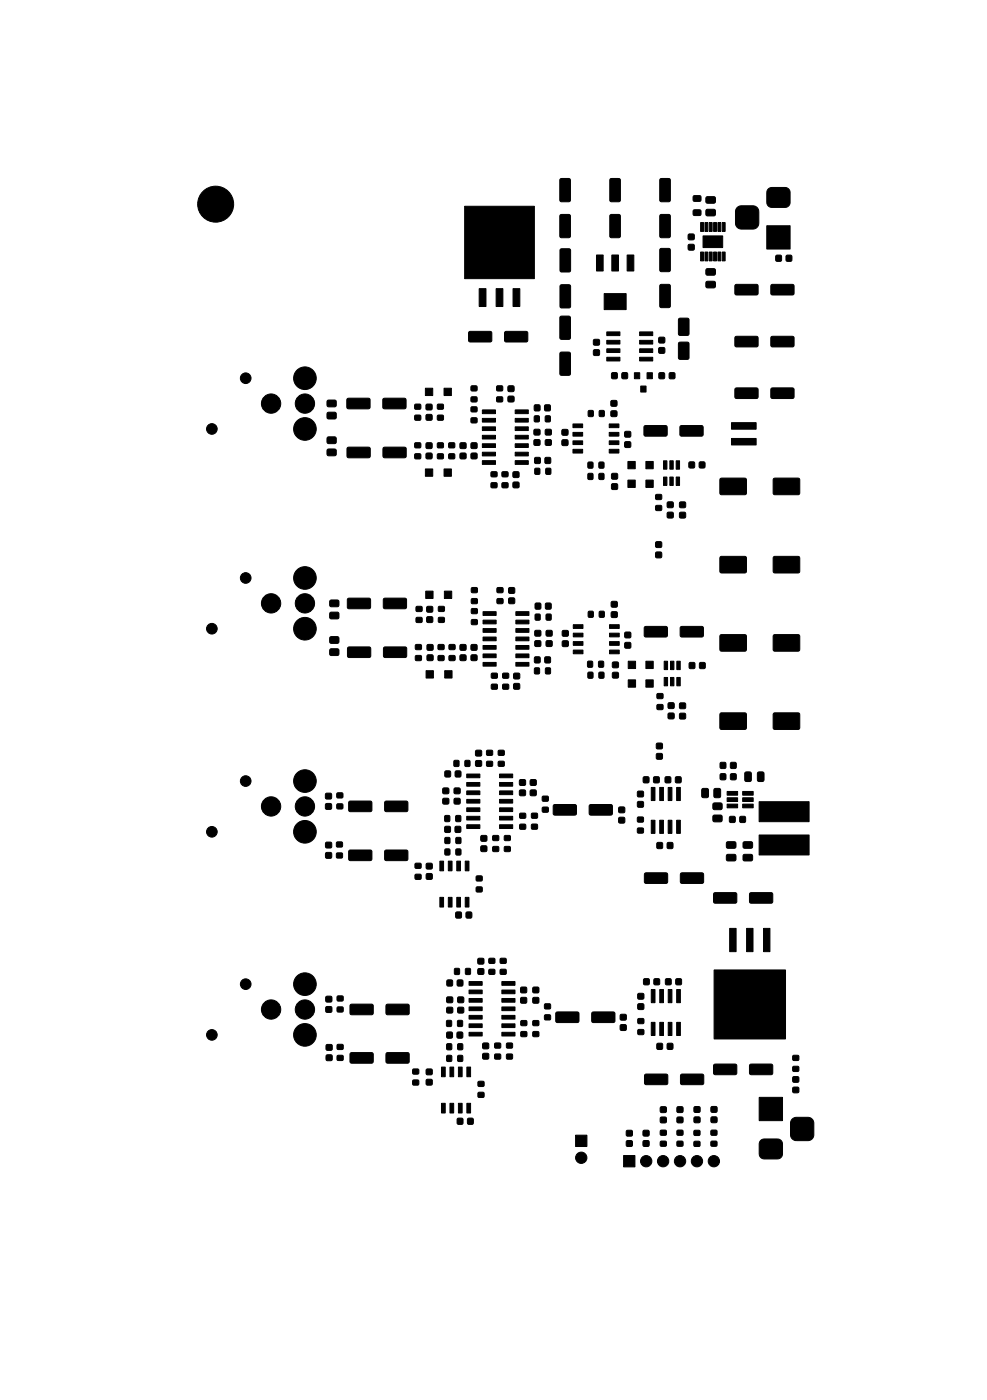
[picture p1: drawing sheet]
<svg xmlns="http://www.w3.org/2000/svg" width="148mm" height="210mm" viewBox="0 0 148 210" stroke-linecap="round" stroke-linejoin="round" font-family="sans-serif">
<g fill="#000" stroke="#000" stroke-width=".15">
<path d="M84.1 32.3l1.3-.1 .2 .2v3.1l-.1 .2h-1.2l-.2-.2zM84.1 26.9l1.3-.1 .2 .2v3.1l-.1 .2h-1.2l-.2-.2zM91.6 32.3l1.3-.1 .2 .2v3.1l-.1 .2h-1.2l-.2-.2zM91.6 26.9l1.3-.1 .2 .2v3.1l-.1 .2h-1.2l-.2-.2zM99.1 32.3l1.3-.1 .2 .2v3.1l-.1 .2h-1.2l-.2-.2zM99.1 26.9l1.3-.1 .2 .2v3.1l-.1 .2h-1.2l-.2-.2zM103.4 36.7h.8v.8h-.8zM103.4 35.2h.8v.8h-.8zM104.1 31.6l1-.1 .1 .2v.5l-.2 .2h-.8l-.2-.2zM104.1 29.4h1l.1 .2v.5l-.2 .1h-.8l-.2-.2zM105.2 33.4h.4v1.4h-.4zM105.2 37.9h.4v1.3h-.4z"/>
<path d="M105.5 35.4h3v1.8h-3zM105.8 33.4h.5v1.4h-.5zM105.8 37.9h.5v1.3h-.5zM106 31.5l1.3-.1 .1 .3v.6l-.2 .1h-1.1l-.1-.2zM106 29.6l1.3-.1 .1 .3v.6l-.2 .1h-1.1l-.1-.2zM106.5 33.4h.4v1.4h-.4zM106.5 37.9h.4v1.3h-.4zM107.1 33.4h.5v1.4h-.5zM107.1 37.9h.5v1.3h-.5zM107.8 33.4h.4v1.4h-.4zM107.8 37.9h.4v1.3h-.4zM108.4 33.4h.5v1.4h-.5z"/>
<path d="M108.4 37.9h.5v1.3h-.5zM110.7 31.2l.5-.3h1.8a.88 .88 0 0 1 .9 .9v1.7a.88 .88 0 0 1-.9 .9h-1.7a.88 .88 0 0 1-.9-.9v-1.8zM115.1 33.9h3.5v3.5h-3.5zM116.5 38.4h.8v.8h-.8zM115.3 28.4l.6-.2h2l.4 .1 .3 .6v1.5l-.2 .5-.5 .3h-2l-.5-.2-.3-.6v-1.5zM118.1 38.4h.7v.8h-.7zM63.9 58.3h1.1v1.1h-1.1zM66.7 58.3h1.1v1.1h-1.1zM69.8 31h10.4v10.8h-10.4zM70.4 49.8h3.3l.1 .2v1.2l-.2 .2-3.1-.1-.2-.2zM70.7 58h.9v.7h-.9zM70.7 59.6h.9v.7h-.9z"/>
<path d="M71.9 43.4h1.1v2.6h-1.1zM74.5 43.4h1v2.6h-1zM74.6 58h.8v.7h-.8zM75.8 49.8h3.3l.1 .2v1.2l-.2 .2-3.1-.1-.2-.2zM76.3 58h.8v.8h-.8zM76.3 59.5h.8v.8h-.8zM77 43.4h1v2.6h-1zM84.1 42.8h1.3l.2 .1 .1 3.1-.2 .2-1.2 .1-.2-.2zM84.1 37.4h1.3l.2 .1 .1 3.1-.2 .2-1.2 .1-.2-.2zM84.1 47.5h1.3l.2 .1v3.1l-.1 .3h-1.2l-.2-.2zM84.1 52.9h1.3l.2 .1v3.1l-.1 .3h-1.2l-.2-.2zM89.5 38.3h1v2.4h-1z"/>
<path d="M89.1 51h.8v.8h-.8zM89.1 52.6h.8v.7h-.8zM90.7 44.1h3.3v2.4h-3.3zM91.1 49.8h2v.6h-2zM91.1 51.1h2v.6h-2zM91.1 52.4h2v.5h-2zM91.1 53.7h2v.5h-2zM91.8 38.3h1v2.4h-1zM91.9 56h.7v.8h-.7zM94.1 38.3h1v2.4h-1zM93.4 56h.8v.8h-.8zM95.2 56h.8v.9h-.8z"/>
<path d="M96 53.7h2v.5h-2zM96 52.4h2v.5h-2zM96 51.1h2v.6h-2zM96 49.8h2v.6h-2zM96.2 58h.8v.9h-.8zM97.1 56h.8v.9h-.8zM99 56h.7v.8h-.7zM98.9 52.2h.8v.8h-.8zM98.9 50.7h.8v.8h-.8zM99.1 42.8l1.3-.1 .2 .2v3.1l-.1 .2h-1.2l-.2-.2zM99.1 37.4l1.3-.1 .2 .2v3.1l-.1 .2h-1.2l-.2-.2zM100.5 56h.8v.8h-.8z"/>
<path d="M101.9 51.5l1.3-.1 .2 .1v2.2l-.1 .3h-1.2l-.2-.2zM101.9 47.9l1.3-.1 .2 .1v2.2l-.1 .3h-1.2l-.2-.2zM106 42.3h1.3l.1 .2v.6l-.2 .1h-1.1l-.1-.2zM106 40.4h1.3l.1 .2v.6l-.2 .1h-1.1l-.1-.2zM110.4 58.3h3.3l.1 .2v1.2l-.2 .2-3.1-.1-.2-.2zM110.4 42.8l3.3-.1 .1 .3v1.1l-.2 .2h-3.1l-.2-.2zM110.4 50.6l3.3-.1 .1 .3v1.1l-.2 .2h-3.1l-.2-.2zM115.8 58.3h3.3l.1 .2v1.2l-.2 .2-3.1-.1-.2-.2zM115.8 42.8l3.3-.1 .1 .3v1.1l-.2 .2h-3.1l-.2-.2zM115.8 50.6l3.3-.1 .1 .3v1.1l-.2 .2h-3.1l-.2-.2zM49.2 67.5l1.1-.1 .2 .3v.6l-.3 .2-1-.1-.1-.2zM49.2 65.7l1.1-.1 .2 .3v.6l-.3 .1h-1l-.1-.2z"/>
<path d="M49.2 60.2l1.1-.1 .2 .2v.6l-.3 .2h-1l-.1-.2zM49.2 62l1.1-.1 .2 .3v.6l-.3 .1h-1l-.1-.2zM52.1 59.9l3.3-.1 .2 .3-.1 1.1-.2 .2h-3.1l-.1-.2zM52.2 67.2h3.2l.2 .2v1.2l-.3 .2-3.1-.1-.1-.2zM57.5 59.9l3.3-.1 .2 .3-.1 1.1-.2 .2h-3.1l-.1-.2zM57.6 67.2h3.2l.2 .2v1.2l-.3 .2-3.1-.1-.1-.2zM62.3 68.2h.8v.7h-.8zM62.3 66.5h.8v.7h-.8zM62.3 60.7h.8v.7h-.8zM62.3 62.4h.8v.7h-.8zM64 68.1h.8v.8h-.8zM64 66.5h.8v.8h-.8z"/>
<path d="M64 60.7h.8v.8h-.8zM64 62.3h.8v.8h-.8zM63.9 70.4h1.1v1.1h-1.1zM65.7 62.4h.8v.7h-.8zM65.7 60.7h.8v.7h-.8zM65.7 66.5h.8v.7h-.8zM65.7 68.2h.8v.7h-.8zM67.4 68.2h.8v.7h-.8zM67.4 66.5h.8v.7h-.8zM66.7 70.4h1.1v1.1h-1.1zM69.1 66.5h.8v.8h-.8zM69.1 68.1h.8v.8h-.8z"/>
<path d="M70.8 66.5h.8v.8h-.8zM70.8 68.1h.8v.8h-.8zM70.7 61.1h.9v.7h-.9zM70.7 62.8h.9v.7h-.9zM72.4 61.6h2v.5h-2zM72.4 62.8h2v.6h-2zM72.4 64.1h2v.6h-2zM72.4 65.4h2v.5h-2zM72.4 66.6h2v.6h-2zM72.4 67.9h2v.6h-2zM72.4 69.2h2v.5h-2zM73.7 72.5h.9v.7h-.9z"/>
<path d="M73.7 70.9h.9v.7h-.9zM74.6 59.6h.8v.7h-.8zM75.4 70.9h.8v.7h-.8zM75.4 72.5h.8v.7h-.8zM77.1 72.4h.8v.8h-.8zM77.1 70.9h.8v.8h-.8zM77.3 69.2h2v.5h-2zM77.3 67.9h2v.6h-2zM77.3 66.6h2v.6h-2zM77.3 65.4h2v.5h-2zM77.3 64.1h2v.6h-2zM77.3 62.8h2v.6h-2z"/>
<path d="M77.3 61.6h2v.5h-2zM80.2 62.5h.7v.8h-.7zM80.3 68.7h.8v.9h-.8zM80.2 64.5h.8v.8h-.8zM80.2 66.1h.8v.7h-.8zM80.3 70.4h.7v.8h-.7zM80.3 60.8h.7v.9h-.7zM81.9 68.7h.7v.9h-.7zM81.9 62.5h.7v.8h-.7zM81.9 64.5h.8v.8h-.8zM81.9 66.1h.8v.7h-.8zM81.8 60.8h.8v.9h-.8z"/>
<path d="M82 70.4h.7v.8h-.7zM84.4 66.1h.8v.8h-.8zM84.4 64.5h.8v.8h-.8zM86 63.7h1.5v.5h-1.5zM86 64.9h1.5v.6h-1.5zM86 66.2h1.5v.6h-1.5zM86 67.5h1.5v.5h-1.5zM88.3 69.4h.7v.9h-.7zM88.3 71.1h.7v.9h-.7zM88.3 61.7h.7v.8h-.7zM89.9 69.4h.7v.9h-.7zM89.9 71.1h.7v.9h-.7z"/>
<path d="M90 61.7h.7v.8h-.7zM91.8 61.7h.8v.8h-.8zM91.8 60.2h.8v.8h-.8zM91.9 71.1h.8v.8h-.8zM91.9 72.7h.8v.8h-.8zM91.5 67.5h1.4v.5h-1.4zM91.5 66.2h1.4v.6h-1.4zM91.5 64.9h1.4v.6h-1.4zM91.5 63.7h1.4v.5h-1.4zM94.3 69.3h1.1v1.1h-1.1zM94.3 72.1h1.1v1.1h-1.1zM93.8 64.8h.8v.8h-.8z"/>
<path d="M93.8 66.4h.8v.8h-.8zM97 72.1h1.1v1.1h-1.1zM97 69.3h1.1v1.1h-1.1zM98.5 74.3h.8v.7h-.8zM98.5 75.9h.8v.7h-.8zM99.6 69.2h.5v1.3h-.5zM99.6 71.6h.5v1.3h-.5zM96.7 64l3.3-.1 .2 .3-.1 1.2-.2 .1h-3.1l-.1-.2zM100.6 69.2h.5v1.3h-.5zM100.6 71.6h.5v1.3h-.5zM100.2 75.4h.8v.8h-.8zM100.2 77h.8v.7h-.8z"/>
<path d="M101.5 69.2h.5v1.3h-.5zM101.5 71.6h.5v1.3h-.5zM102.1 75.4h.8v.8h-.8zM102.1 77h.8v.7h-.8zM103.5 69.4h.7v.8h-.7zM105 69.4h.8v.8h-.8zM102.1 64l3.3-.1 .2 .3-.1 1.2-.2 .1h-3.1l-.1-.2zM108.1 71.9l3.8-.1 .2 .3-.1 2-.2 .2h-3.6l-.1-.2zM109.8 63.5h3.7v1h-3.7zM109.8 65.8h3.7v1h-3.7zM116.1 71.9l3.8-.1 .2 .3-.1 2-.2 .2h-3.6l-.1-.2zM49.6 97.5l1.1-.1 .2 .3v.6l-.3 .2-1-.1-.1-.2z"/>
<path d="M49.6 95.7l1.1-.1 .2 .3v.6l-.3 .1h-1l-.1-.2zM49.6 90.2l1.1-.1 .2 .3v.6l-.3 .1h-1l-.1-.2zM49.6 92l1.1-.1 .2 .3v.6l-.3 .2-1-.1-.1-.2zM52.2 89.9l3.3-.1 .1 .3v1.2l-.2 .1h-3.1l-.2-.2zM52.2 97.2h3.3l.2 .2-.1 1.2-.2 .2-3.1-.1-.1-.2zM57.6 89.9l3.3-.1 .1 .3v1.2l-.2 .1h-3.1l-.2-.2zM57.6 97.2h3.3l.2 .2-.1 1.2-.2 .2-3.1-.1-.1-.2zM62.4 98.5h.8v.7h-.8zM62.4 96.8h.8v.7h-.8zM62.5 91.1h.8v.7h-.8zM62.5 92.8h.8v.6h-.8zM64.2 98.4h.8v.8h-.8z"/>
<path d="M64.2 96.8h.8v.8h-.8zM64.1 91.1h.8v.8h-.8zM64.1 92.7h.8v.7h-.8zM63.9 88.8h1.1v1.1h-1.1zM65.8 92.8h.9v.6h-.9zM65.8 91.1h.9v.7h-.9zM65.8 96.8h.8v.7h-.8zM65.8 98.5h.8v.7h-.8zM67.4 98.5h.9v.7h-.9zM67.4 96.8h.9v.7h-.9zM66.7 88.8h1.1v1.1h-1.1zM69.1 96.8h.8v.8h-.8z"/>
<path d="M69.1 98.4h.8v.8h-.8zM70.8 96.8h.8v.8h-.8zM70.8 98.4h.8v.8h-.8zM70.8 91.4h.8v.7h-.8zM70.8 93.1h.8v.7h-.8zM70.8 88.3h.8v.7h-.8zM70.8 89.9h.8v.7h-.8zM72.5 91.9h2v.5h-2zM72.5 93.1h2v.6h-2zM72.5 94.4h2v.6h-2zM72.5 95.7h2v.5h-2zM72.5 96.9h2v.6h-2z"/>
<path d="M72.5 98.2h2v.6h-2zM74.6 89.9h.9v.7h-.9zM74.6 88.3h.9v.7h-.9zM76.4 88.3h.8v.8h-.8zM76.4 89.8h.8v.8h-.8zM77.4 98.2h2v.6h-2zM77.4 96.9h2v.6h-2zM77.4 95.7h2v.5h-2zM77.4 94.4h2v.6h-2zM77.4 93.1h2v.6h-2zM77.4 91.9h2v.5h-2zM80.3 98.7h.7v.8h-.7z"/>
<path d="M80.4 92.3h.7v.8h-.7zM80.3 94.7h.8v.8h-.8zM80.3 96.3h.8v.7h-.8zM80.4 90.6h.7v.8h-.7zM81.8 98.7h.8v.8h-.8zM82 92.3h.7v.8h-.7zM82 94.7h.8v.8h-.8zM82 96.3h.8v.7h-.8zM81.9 90.6h.8v.8h-.8zM84.5 96.3h.8v.8h-.8zM84.5 94.7h.8v.8h-.8zM86.1 93.8h1.4v.6h-1.4z"/>
<path d="M86.1 95.1h1.4v.5h-1.4zM86.1 96.4h1.4v.5h-1.4zM86.1 97.6h1.4v.6h-1.4zM88.2 99.3h.7v.9h-.7zM88.3 91.8h.7v.9h-.7zM89.9 99.3h.7v.9h-.7zM90 91.8h.7v.9h-.7zM91.8 91.9h.8v.8h-.8zM91.8 90.4h.8v.7h-.8zM91.5 97.6h1.5v.6h-1.5zM91.5 96.4h1.5v.5h-1.5zM91.5 95.1h1.5v.5h-1.5z"/>
<path d="M91.5 93.8h1.5v.6h-1.5zM94.3 99.3h1.1v1.1h-1.1zM93.8 95h.8v.7h-.8zM93.8 96.5h.8v.8h-.8zM98.5 81.4h.8v.8h-.8zM98.5 83h.8v.7h-.8zM99.7 99.3h.5v1.3h-.5zM96.8 94.1h3.2l.2 .2v1.2l-.2 .2h-3.1l-.2-.3zM100.7 99.3h.5v1.3h-.5zM101.6 99.3h.5v1.3h-.5zM103.5 99.5h.8v.9h-.8zM105.1 99.5h.7v.9h-.7z"/>
<path d="M102.2 94.1h3.2l.2 .2v1.2l-.2 .2h-3.1l-.2-.3zM108.1 83.6h3.8l.2 .2-.1 2.1-.2 .2-3.6-.1-.1-.2zM108.1 95.4l3.8-.1 .2 .3-.1 2-.2 .2h-3.6l-.1-.2zM116.1 83.6h3.8l.2 .2-.1 2.1-.2 .2-3.6-.1-.1-.2zM116.1 95.4l3.8-.1 .2 .3-.1 2-.2 .2h-3.6l-.1-.2zM50.6 119.1h.8v.7h-.8zM64 100.7h1.1v1.1h-1.1zM66.5 118.4h.8v.8h-.8zM66.8 115.8h.8v.8h-.8zM66.8 100.7h1.1v1.1h-1.1zM68.2 114.2h.7v.9h-.7zM68.2 118.4h.8v.8h-.8z"/>
<path d="M68.4 115.8h.7v.8h-.7zM69.8 114.2h.7v.9h-.7zM70.1 116.2h1.9v.6h-1.9zM70.1 117.5h1.9v.6h-1.9zM70.1 118.8h1.9v.5h-1.9zM71.4 112.7h.9v.8h-.9zM71.4 114.3h.9v.7h-.9zM72.5 99.5h2v.5h-2zM73.1 114.4h.8v.6h-.8zM73.1 112.7h.8v.7h-.8zM73.8 102.8h.8v.7h-.8zM73.8 101.1h.8v.7h-.8z"/>
<path d="M74.8 112.7h.9v.7h-.9zM74.8 114.4h.9v.6h-.9zM75.5 101.1h.8v.7h-.8zM75.5 102.8h.8v.7h-.8zM75 118.8h2v.5h-2zM75 117.5h2v.6h-2zM75 116.2h2v.6h-2zM77.2 102.7h.8v.8h-.8zM77.2 101.1h.8v.8h-.8zM77.4 99.5h2v.5h-2zM78 118.7h.8v.8h-.8zM78 117.1h.8v.8h-.8z"/>
<path d="M79.6 118.7h.9v.8h-.9zM79.6 117.1h.9v.8h-.9zM80.3 100.3h.7v.9h-.7zM81.9 100.3h.7v.9h-.7zM88.3 101h.7v.8h-.7zM89.9 101h.7v.8h-.7zM92 101h.8v.8h-.8zM92 99.5h.8v.7h-.8zM94.3 102.1h1.1v1.1h-1.1zM95.7 118.9h.9v.7h-.9zM96.6 116.7h.8v.8h-.8zM97 102.1h1.1v1.1h-1.1z"/>
<path d="M97 99.3h1.1v1.1h-1.1zM98.2 116.7h.7v.8h-.7zM98.6 111.7h.8v.7h-.8zM98.6 113.2h.8v.8h-.8zM98.7 104.2h.8v.7h-.8zM98.7 105.8h.8v.7h-.8zM99.7 101.7h.5v1.3h-.5zM100.7 101.7h.5v1.3h-.5zM99.9 116.7h.8v.8h-.8zM100.3 105.6h.9v.8h-.9zM100.3 107.1h.9v.8h-.9zM101.6 101.7h.5v1.3h-.5z"/>
<path d="M101.4 116.7h.8v.8h-.8zM102.1 105.6h.8v.8h-.8zM102.1 107.2h.8v.7h-.8zM105.4 118.5l.7-.1 .2 .2 .1 1-.2 .2h-.6l-.2-.2zM108.1 107.1h3.8l.2 .2-.1 2.1-.2 .2-3.6-.1-.1-.2zM107.2 118.5l.7-.1 .3 .2v1l-.2 .2h-.6l-.2-.2zM108.2 116.2h.7v.9h-.7zM108.2 114.5h.7v.9h-.7zM109.7 116.2h.8v.9h-.8zM109.7 114.5h.8v.9h-.8zM109.2 118.9h1.5v.5h-1.5zM109.2 119.8h1.5v.6h-1.5z"/>
<path d="M111.9 116l.6-.1 .3 .2v1l-.2 .3h-.6l-.2-.2zM111.5 119.8h1.6v.6h-1.6zM111.5 118.9h1.6v.5h-1.6zM113.8 116l.6-.1 .3 .2v1l-.2 .3h-.6l-.2-.2zM116.1 107.1h3.8l.2 .2-.1 2.1-.2 .2-3.6-.1-.1-.2zM48.9 120.7h.8v.8h-.8zM48.9 119.2h.8v.7h-.8zM48.9 128.1h.8v.7h-.8zM48.9 126.5h.8v.8h-.8zM50.5 128.1h.9v.7h-.9zM50.5 126.5h.9v.7h-.9zM50.6 120.8h.8v.6h-.8z"/>
<path d="M52.4 127.7h3.3l.1 .2v1.2l-.2 .2-3.1-.1-.2-.2zM52.4 120.4l3.3-.1 .1 .3v1.1l-.2 .2h-3.1l-.2-.2zM57.8 127.7h3.3l.1 .2v1.2l-.2 .2-3.1-.1-.2-.2zM57.8 120.4l3.3-.1 .1 .3v1.1l-.2 .2h-3.1l-.2-.2zM62.3 129.7h.9v.7h-.9zM62.3 131.3h.9v.7h-.9zM64 129.7h.8v.8h-.8zM64 131.2h.8v.8h-.8zM66 129.3h.6v1.5h-.6zM66 134.8h.6v1.4h-.6zM66.5 119.9h.8v.8h-.8zM66.8 124.1h.8v.9h-.8z"/>
<path d="M66.8 127.5h.7v.9h-.7zM66.8 125.8h.7v.8h-.7zM67.3 129.3h.6v1.5h-.6zM67.3 134.8h.6v1.4h-.6zM66.8 122.5h.7v.8h-.7zM68.4 124.1h.7v.9h-.7zM68.2 119.9h.8v.8h-.8zM68.5 137h.7v.8h-.7zM68.5 127.5h.7v.9h-.7zM68.5 125.8h.7v.8h-.7zM68.6 129.3h.5v1.5h-.5zM68.6 134.8h.5v1.4h-.5z"/>
<path d="M68.4 122.5h.7v.8h-.7zM69.8 129.3h.6v1.5h-.6zM69.8 134.8h.6v1.4h-.6zM70 137h.8v.8h-.8zM71.5 133.2h.9v.7h-.9zM71.5 131.6h.9v.7h-.9zM70.1 120.1h1.9v.5h-1.9zM70.1 121.3h1.9v.6h-1.9zM70.1 122.6h1.9v.6h-1.9zM70.1 123.9h1.9v.5h-1.9zM72.2 127.1h.8v.7h-.8zM72.2 125.5h.8v.8h-.8z"/>
<path d="M74 125.5h.8v.7h-.8zM74 127.2h.8v.6h-.8zM75.7 127.2h.9v.6h-.9zM75.7 125.5h.9v.7h-.9zM75 123.9h2v.5h-2zM75 122.6h2v.6h-2zM75 121.3h2v.6h-2zM75 120.1h2v.5h-2zM78 123.8h.9v.7h-.9zM78 122.2h.9v.6h-.9zM79.8 122.2h.9v.6h-.9zM79.8 123.8h.9v.7h-.9z"/>
<path d="M81.4 121.3h.9v.6h-.9zM81.4 119.6h.9v.7h-.9zM83.1 120.9l3.3-.1 .1 .3v1.2l-.2 .1h-3.1l-.2-.2zM88.5 120.9l3.3-.1 .1 .3v1.2l-.2 .1h-3.1l-.2-.2zM92.9 121.2h.8v.8h-.8zM92.9 122.8h.8v.8h-.8zM95.7 120.4h.9v.8h-.9zM95.7 122.7h.9v.7h-.9zM95.7 124.4h.9v.7h-.9zM97.8 123.2h.5v2h-.5zM97.8 118.3h.5v1.9h-.5zM98.7 126.6h.7v.8h-.7z"/>
<path d="M99 123.2h.6v2h-.6zM99 118.3h.6v1.9h-.6zM96.8 131.2l3.3-.1 .1 .2v1.2l-.2 .2h-3.1l-.2-.3zM100.3 123.2h.6v2h-.6zM100.3 118.3h.6v1.9h-.6zM100.2 126.6h.8v.8h-.8zM101.6 123.2h.5v2h-.5zM101.6 118.3h.5v1.9h-.5zM102.2 131.2l3.3-.1 .1 .2v1.2l-.2 .2h-3.1l-.2-.3zM107.2 134.1h3.3l.1 .2v1.2l-.2 .2-3.1-.1-.2-.2zM107.1 122.5l1.2-.1 .1 .3v.6l-.2 .1h-1l-.2-.2zM107.1 120.7l1.2-.1 .1 .2v.6l-.2 .2h-1l-.2-.2z"/>
<path d="M109.1 128.4l1.2-.1 .2 .3v.5l-.3 .2h-1l-.2-.2zM109.1 126.5l1.2-.1 .2 .3v.5l-.3 .2h-1l-.2-.2zM109.6 122.7h.7v.8h-.7zM109.5 139.4h1v3.5h-1zM109.2 120.8h1.5v.5h-1.5zM111.1 122.7h.8v.8h-.8zM111.6 128.4l1.2-.1 .2 .3v.5l-.3 .2h-1l-.2-.2zM111.6 126.5l1.2-.1 .2 .3v.5l-.3 .2h-1l-.2-.2zM112.6 134.1h3.3l.1 .2v1.2l-.2 .2-3.1-.1-.2-.2zM112.1 139.4h.9v3.5h-.9zM111.5 120.8h1.6v.5h-1.6zM114 120.4h7.5v3h-7.5z"/>
<path d="M114 125.4h7.5v3h-7.5zM114.6 139.4h1v3.5h-1zM49 151.2h.8v.8h-.8zM49 149.7h.8v.7h-.8zM49 158.5h.8v.7h-.8zM49 156.9h.8v.8h-.8zM50.6 158.5h.9v.7h-.9zM50.6 156.9h.9v.7h-.9zM50.6 151.3h.9v.6h-.9zM50.6 149.6h.9v.7h-.9zM52.6 158.2l3.3-.1 .1 .2v1.2l-.2 .2h-3.1l-.2-.3zM52.6 150.9l3.3-.1 .1 .3v1.1l-.2 .2h-3.1l-.2-.2z"/>
<path d="M58 158.2l3.3-.1 .1 .2v1.2l-.2 .2h-3.1l-.2-.3zM58 150.9l3.3-.1 .1 .3v1.1l-.2 .2h-3.1l-.2-.2zM67.1 155h.8v.9h-.8zM67.1 158.5h.7v.9h-.7zM67.1 156.8h.7v.8h-.7zM67.1 151.3h.8v.8h-.8zM67.1 149.8h.8v.7h-.8zM67.1 153.3h.7v.8h-.7zM67.1 147.2h.8v.8h-.8zM68.3 145.5h.6v.8h-.6zM68.7 155h.7v.9h-.7zM68.7 158.5h.7v.9h-.7z"/>
<path d="M68.7 156.8h.7v.8h-.7zM68.8 151.3h.8v.8h-.8zM68.8 149.8h.8v.7h-.8zM68.7 153.3h.7v.8h-.7zM68.7 147.2h.7v.8h-.7zM69.9 145.5h.7v.8h-.7zM70.4 147.4h2v.6h-2zM70.4 148.7h2v.5h-2zM70.4 150h2v.5h-2zM70.4 151.2h2v.6h-2zM70.4 152.5h2v.6h-2zM70.4 153.8h2v.5h-2z"/>
<path d="M70.4 155h2v.6h-2zM71.8 144h.8v.7h-.8zM71.8 145.5h.8v.8h-.8zM72.5 158.2h.8v.8h-.8zM72.5 156.7h.8v.8h-.8zM73.4 145.6h.9v.7h-.9zM73.4 144h.9v.6h-.9zM74.3 156.7h.8v.7h-.8zM74.3 158.3h.8v.7h-.8zM75.1 144h.9v.6h-.9zM75.1 145.6h.9v.7h-.9zM76.1 158.3h.8v.7h-.8z"/>
<path d="M76.1 156.7h.8v.7h-.8zM75.3 155h2v.6h-2zM75.3 153.8h2v.5h-2zM75.3 152.5h2v.6h-2zM75.3 151.2h2v.6h-2zM75.3 150h2v.5h-2zM75.3 148.7h2v.5h-2zM75.3 147.4h2v.6h-2zM78.2 149.8h.8v.8h-.8zM78.2 148.3h.8v.8h-.8zM78.2 155h.9v.6h-.9zM78.2 153.3h.9v.7h-.9z"/>
<path d="M80 149.8h.8v.8h-.8zM80 148.3h.8v.8h-.8zM80 153.3h.9v.7h-.9zM80 155h.9v.6h-.9zM81.8 152.4h.8v.7h-.8zM81.8 150.8h.8v.7h-.8zM83.5 152h3.3l.1 .2v1.2l-.2 .2h-3.1l-.2-.3zM88.9 152h3.3l.1 .2v1.2l-.2 .2h-3.1l-.2-.3zM93.2 152.4h.8v.8h-.8zM93.2 153.9h.8v.8h-.8zM95.8 149.2h.8v.8h-.8zM95.8 150.8h.8v.8h-.8z"/>
<path d="M95.8 153h.8v.7h-.8zM95.8 154.7h.8v.6h-.8zM96.7 147h.7v.9h-.7zM98.2 147h.8v.9h-.8zM97.8 153.5h.5v2h-.5zM97.8 148.6h.5v2h-.5zM98.7 156.7h.7v.9h-.7zM99 153.5h.6v2h-.6zM99 148.6h.6v2h-.6zM99.9 147h.8v.9h-.8zM100.3 153.5h.6v2h-.6zM100.3 148.6h.6v2h-.6z"/>
<path d="M100.2 156.7h.8v.9h-.8zM101.6 153.5h.5v2h-.5zM101.6 148.6h.5v2h-.5zM101.5 147h.8v.9h-.8zM107.2 145.7h10.7v10.3h-10.7zM119 158.5h.9v.7h-.9zM62 160.6h.8v.7h-.8zM62 162.2h.8v.7h-.8zM64 160.6h.8v.8h-.8zM64 162.1h.8v.8h-.8zM66.3 160.3h.5v1.4h-.5zM66.3 165.7h.5v1.5h-.5z"/>
<path d="M67.5 160.3h.6v1.4h-.6zM67.5 165.7h.6v1.5h-.6zM68.7 168h.7v.8h-.7zM68.8 160.3h.6v1.4h-.6zM68.8 165.7h.6v1.5h-.6zM70.1 160.3h.5v1.4h-.5zM70.1 165.7h.5v1.5h-.5zM70.2 168h.8v.8h-.8zM71.8 164.1h.8v.7h-.8zM71.8 162.4h.8v.7h-.8zM86.4 170.5h1.7v1.7h-1.7zM94.1 171.4h.8v.7h-.8z"/>
<path d="M94.1 169.8h.8v.8h-.8zM93.6 173.5h1.7v1.7h-1.7zM96.6 171.3h.8v.8h-.8zM96.6 169.8h.8v.8h-.8zM99.2 167.8h.8v.8h-.8zM99.2 166.3h.8v.7h-.8zM99.2 169.8h.8v.7h-.8zM99.2 171.4h.8v.7h-.8zM96.8 161.4l3.3-.1 .1 .3v1.1l-.2 .2h-3.1l-.1-.2zM101.7 167.8h.8v.8h-.8zM101.7 166.3h.8v.7h-.8zM101.7 169.8h.8v.7h-.8z"/>
<path d="M101.7 171.4h.8v.7h-.8zM104.2 167.8h.8v.8h-.8zM104.2 166.2h.8v.8h-.8zM104.2 169.8h.8v.7h-.8zM104.2 171.4h.8v.7h-.8zM102.2 161.4l3.3-.1 .2 .3-.1 1.1-.2 .2h-3.1l-.2-.2zM106.8 167.8h.8v.8h-.8zM106.8 166.2h.8v.8h-.8zM107.2 159.9l3.3-.1 .1 .3v1.1l-.2 .2h-3.1l-.2-.2zM106.8 169.8h.8v.7h-.8zM106.8 171.4h.8v.7h-.8zM112.6 159.9l3.3-.1 .1 .3v1.1l-.2 .2h-3.1l-.2-.2z"/>
<path d="M114.3 171.2l.4-.1h2l.5 .1 .3 .6v1.5l-.2 .5-.6 .3h-2l-.4-.2-.3-.6v-1.6zM114 164.8h3.5v3.5h-3.5zM119 160.2h.9v.7h-.9zM119 163.3h.9v.8h-.9zM119 161.7h.9v.8h-.9zM118.9 168.1l.5-.3h1.9a.88 .88 0 0 1 .9 .9v1.7a.88 .88 0 0 1-.9 .9h-1.8a.88 .88 0 0 1-.8-.9v-1.8z"/>
<circle cx="32.4" cy="30.7" r="2.7"/>
<circle cx="36.9" cy="56.8" r=".8"/>
<circle cx="45.8" cy="56.8" r="1.7"/>
<circle cx="31.8" cy="64.4" r=".8"/>
<circle cx="40.7" cy="60.6" r="1.45"/>
<circle cx="45.8" cy="60.6" r="1.45"/>
<circle cx="45.8" cy="64.4" r="1.7"/>
<circle cx="31.8" cy="94.4" r=".8"/>
<circle cx="36.9" cy="86.8" r=".8"/>
<circle cx="40.7" cy="90.6" r="1.45"/>
<circle cx="45.8" cy="90.6" r="1.45"/>
<circle cx="45.8" cy="94.4" r="1.7"/>
<circle cx="45.8" cy="86.8" r="1.7"/>
<circle cx="36.9" cy="117.3" r=".8"/>
<circle cx="45.8" cy="117.3" r="1.7"/>
<circle cx="31.8" cy="124.9" r=".8"/>
<circle cx="40.7" cy="121.1" r="1.45"/>
<circle cx="45.8" cy="121.1" r="1.45"/>
<circle cx="45.8" cy="124.9" r="1.7"/>
<circle cx="31.8" cy="155.4" r=".8"/>
<circle cx="36.9" cy="147.8" r=".8"/>
<circle cx="40.7" cy="151.6" r="1.45"/>
<circle cx="45.8" cy="151.6" r="1.45"/>
<circle cx="45.8" cy="147.8" r="1.7"/>
<circle cx="45.8" cy="155.4" r="1.7"/>
<circle cx="87.3" cy="173.9" r=".85"/>
<circle cx="97" cy="174.4" r=".85"/>
<circle cx="99.5" cy="174.4" r=".85"/>
<circle cx="102.1" cy="174.4" r=".85"/>
<circle cx="104.6" cy="174.4" r=".85"/>
<circle cx="107.2" cy="174.4" r=".85"/>
</g>
</svg>
